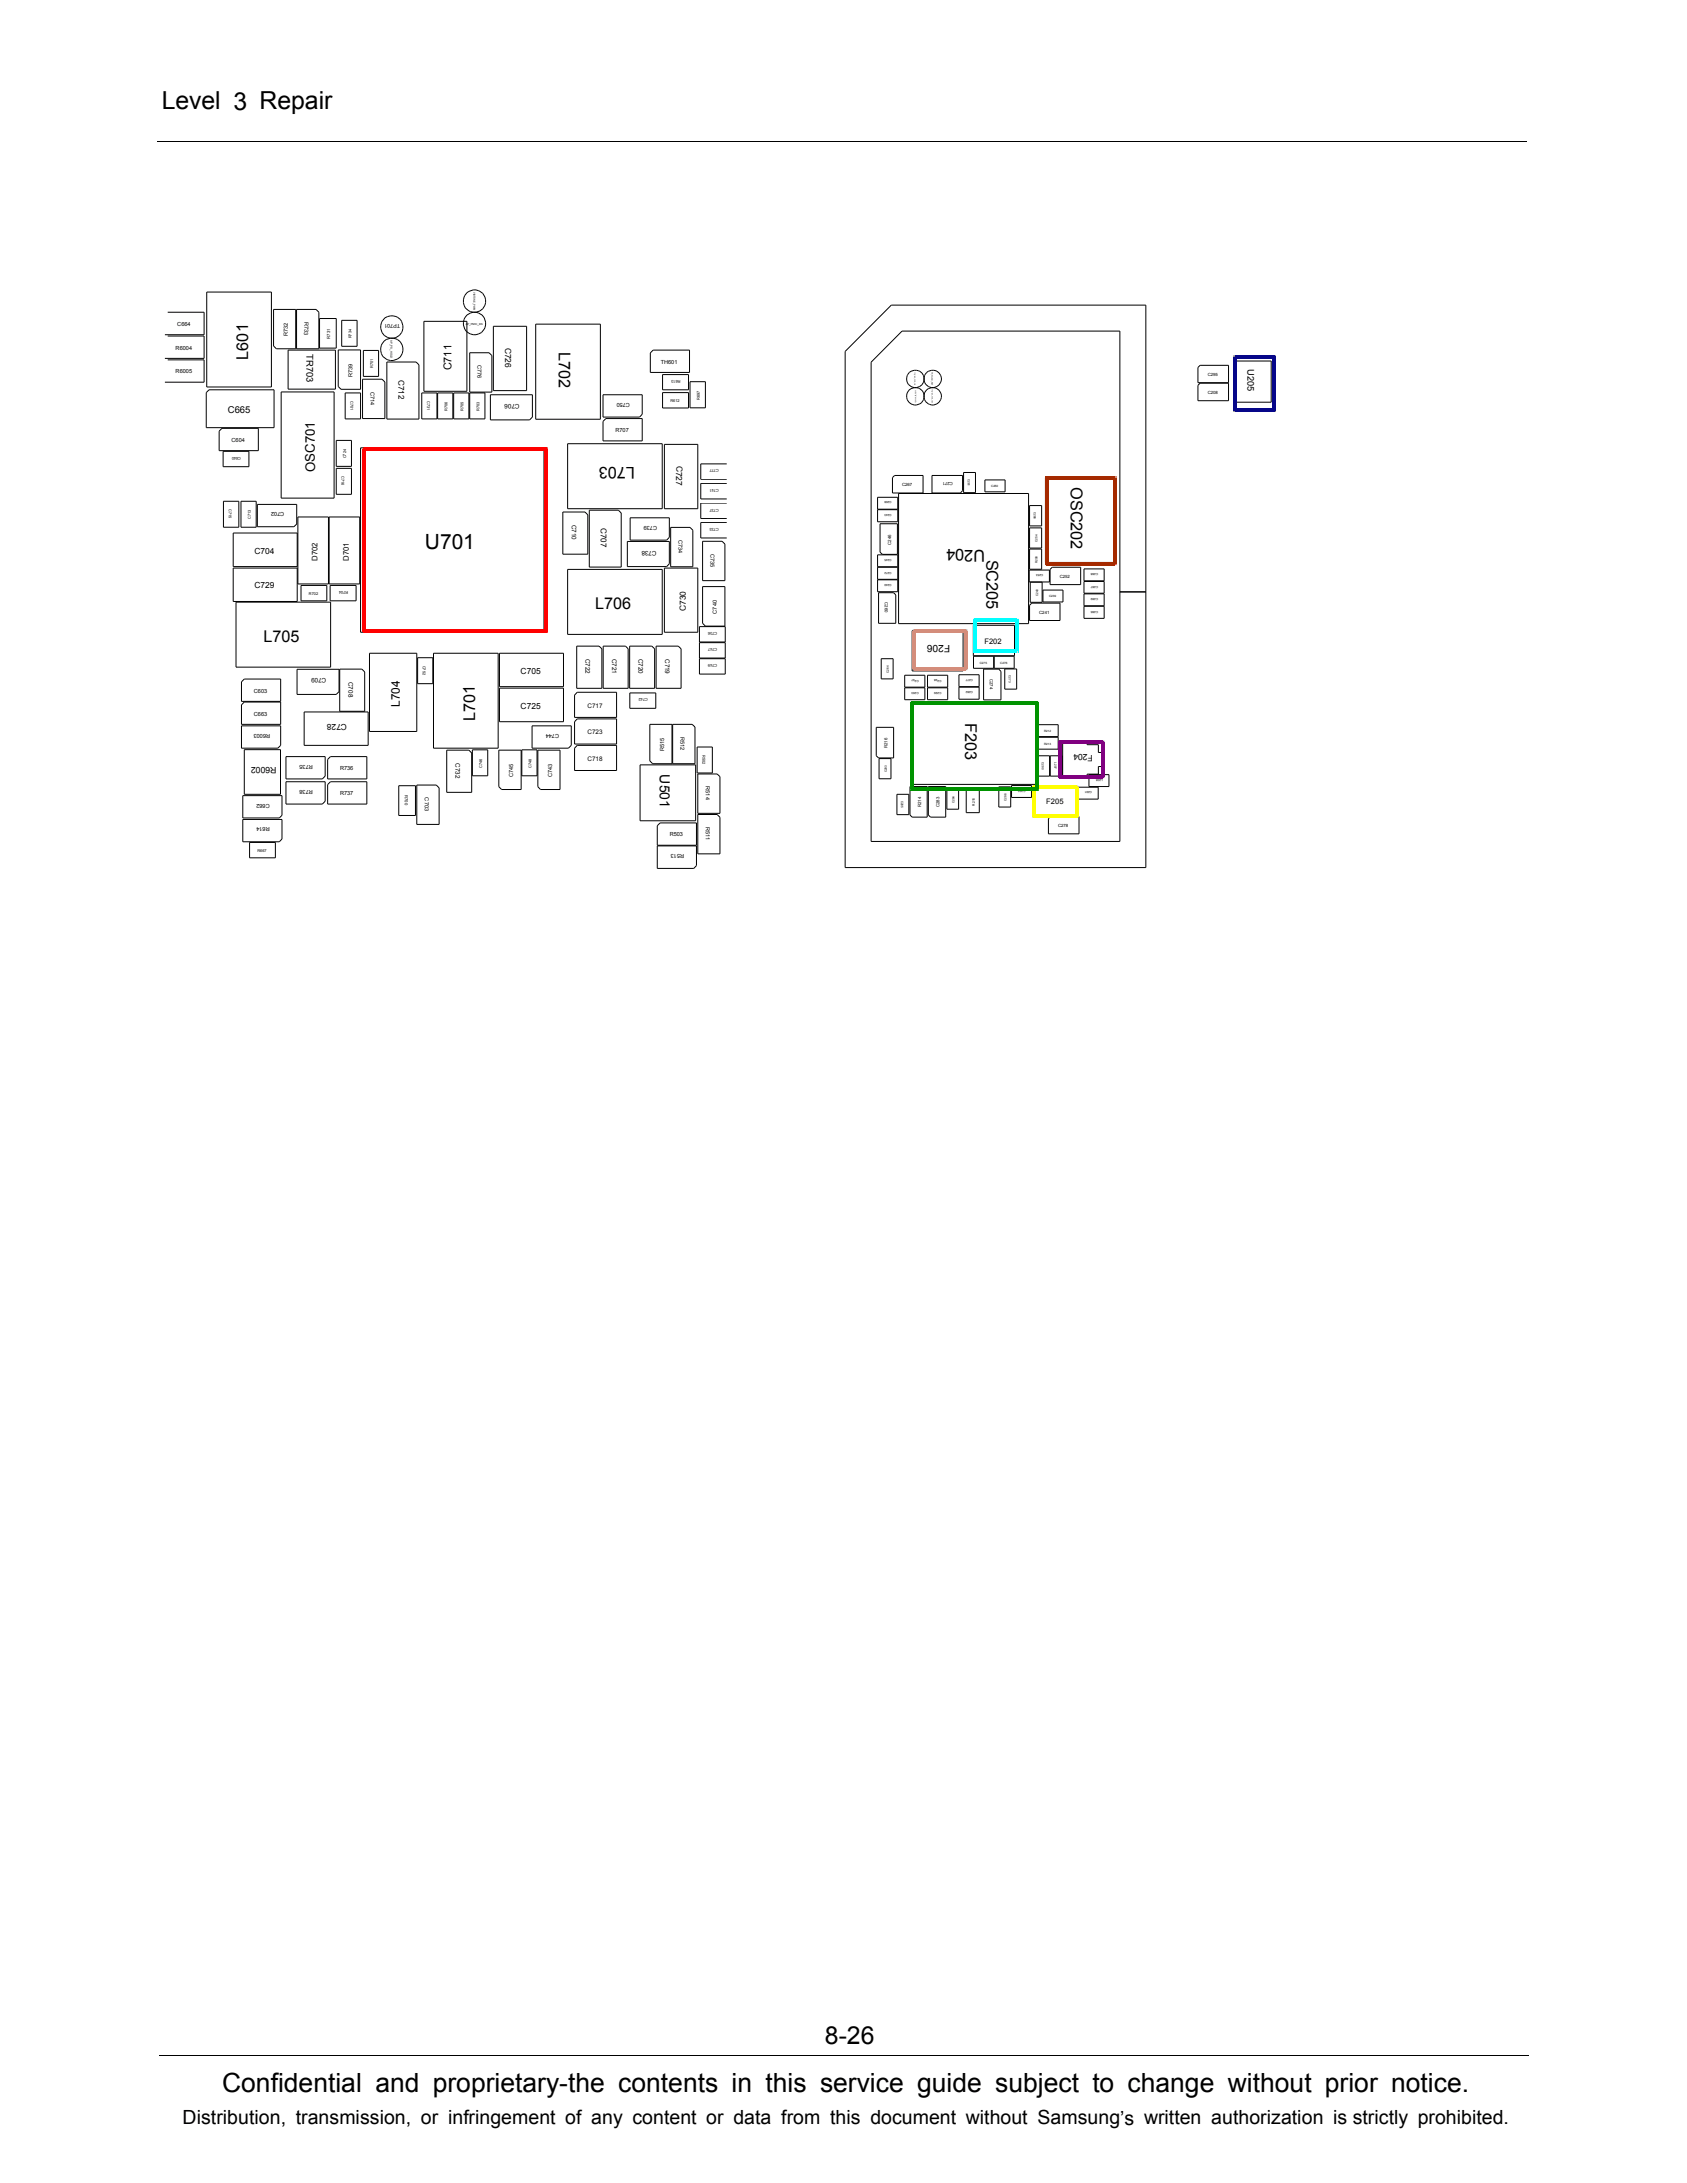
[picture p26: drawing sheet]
<svg xmlns="http://www.w3.org/2000/svg" width="216mm" height="279mm" viewBox="0 0 216 279" stroke-linecap="round" stroke-linejoin="round" font-family="sans-serif">
<defs><g id="words">
<text font-size="3.4" x="28.4" y="267.7">Confidential and proprietary-the contents in this service guide subject to change without prior notice.</text>
<g font-size="3.2">
<text x="20.7" y="14">Level 3 Repair</text>
<text x="105.6" y="261.6">8-26</text>
</g>
<text font-size="2.7" x="54.4" y="70.3">U701</text>
<text font-size="2.5" x="23.4" y="271.9">Distribution, transmission, or infringement of any content or data from this document without Samsung’s written authorization is strictly prohibited.</text>
<g font-size="2.1">
<text x="31.8" y="46" transform="rotate(-90 31.8 46)">L601</text>
<text x="71.5" y="45" transform="rotate(90 71.5 45)">L702</text>
<text x="81.3" y="59.8" transform="rotate(-180 81.3 59.8)">L703</text>
<text x="137.1" y="62.3" transform="rotate(90 137.1 62.3)">OSC202</text>
<text x="126.1" y="70.3" transform="rotate(-180 126.1 70.3)">U204</text>
<text x="126.2" y="71.6" transform="rotate(90 126.2 71.6)">SC205</text>
<text x="76.2" y="77.9">L706</text>
<text x="33.7" y="82.1">L705</text>
<text x="60.8" y="92.2" transform="rotate(-90 60.8 92.2)">L701</text>
<text x="123.5" y="92.5" transform="rotate(90 123.5 92.5)">F203</text>
</g>
<text font-size="1.8" x="84.5" y="99.1" transform="rotate(90 84.5 99.1)">U501</text>
<text font-size="1.7" x="40.3" y="60.4" transform="rotate(-90 40.3 60.4)">OSC701</text>
<text font-size="1.5" x="51.2" y="90.5" transform="rotate(-90 51.2 90.5)">L704</text>
<text font-size="1.4" x="57.8" y="47.4" transform="rotate(-90 57.8 47.4)">C711</text>
<text font-size="1.3" x="121.6" y="82.6" transform="rotate(-180 121.6 82.6)">F206</text>
<g font-size="1.2">
<text x="39.2" y="45.4" transform="rotate(90 39.2 45.4)">TR703</text>
<text x="159.7" y="47.3" transform="rotate(90 159.7 47.3)">U205</text>
<text x="29.2" y="52.8">C665</text>
</g>
<g font-size="1.1">
<text x="64.7" y="44.5" transform="rotate(90 64.7 44.5)">C726</text>
<text x="86.6" y="59.6" transform="rotate(90 86.6 59.6)">C727</text>
<text x="32.6" y="70.8">C704</text>
<text x="32.6" y="75.3">C729</text>
<text x="87.8" y="78.2" transform="rotate(-90 87.8 78.2)">C730</text>
<text x="66.6" y="86.2">C705</text>
<text x="44.4" y="92.7" transform="rotate(-180 44.4 92.7)">C728</text>
<text x="66.6" y="90.7">C725</text>
<text x="35.4" y="98.2" transform="rotate(-180 35.4 98.2)">R6002</text>
<text x="139.9" y="96.6" transform="rotate(-180 139.9 96.6)">F204</text>
</g>
<g font-size="1">
<text x="51" y="48.6" transform="rotate(90 51 48.6)">C712</text>
<text x="40.6" y="71.8" transform="rotate(-90 40.6 71.8)">D702</text>
<text x="44.6" y="71.8" transform="rotate(-90 44.6 71.8)">D701</text>
<text x="76.9" y="67.6" transform="rotate(90 76.9 67.6)">C707</text>
<text x="126" y="82.4">F202</text>
<text x="133.9" y="102.9">F205</text>
</g>
<g font-size=".8">
<text x="66.5" y="51.7" transform="rotate(-180 66.5 51.7)">C706</text>
<text x="73.2" y="67.2" transform="rotate(90 73.2 67.2)">C710</text>
<text x="84" y="70.5" transform="rotate(-180 84 70.5)">C738</text>
<text x="41.8" y="86.8" transform="rotate(-180 41.8 86.8)">C709</text>
<text x="44.6" y="87.3" transform="rotate(90 44.6 87.3)">C708</text>
<text x="75" y="84.3" transform="rotate(90 75 84.3)">C722</text>
<text x="78.3" y="84.3" transform="rotate(90 78.3 84.3)">C721</text>
<text x="81.7" y="84.3" transform="rotate(90 81.7 84.3)">C720</text>
<text x="85.1" y="84.3" transform="rotate(90 85.1 84.3)">C719</text>
<text x="75.2" y="90.6">C717</text>
<text x="75.2" y="94">C723</text>
<text x="58.3" y="97.7" transform="rotate(90 58.3 97.7)">C732</text>
<text x="75.2" y="97.4">C718</text>
</g>
<g font-size=".7">
<text x="22.7" y="41.7">C664</text>
<text x="39" y="41.2" transform="rotate(90 39 41.2)">R733</text>
<text x="51.2" y="41.4" transform="rotate(-180 51.2 41.4)">TP701</text>
<text x="22.5" y="44.8">R6004</text>
<text x="22.5" y="47.8">R6005</text>
<text x="36.9" y="43.1" transform="rotate(-90 36.9 43.1)">R732</text>
<text x="61.1" y="46.7" transform="rotate(90 61.1 46.7)">C776</text>
<text x="84.6" y="46.5">TH601</text>
<text x="45.1" y="48.2" transform="rotate(-90 45.1 48.2)">R739</text>
<text x="47.4" y="50.1" transform="rotate(90 47.4 50.1)">C714</text>
<text x="80.6" y="51.5" transform="rotate(-180 80.6 51.5)">C750</text>
<text x="29.6" y="56.6">C604</text>
<text x="78.8" y="55.3">R707</text>
<text x="36.4" y="65.6" transform="rotate(-180 36.4 65.6)">C702</text>
<text x="84.1" y="67.3" transform="rotate(-180 84.1 67.3)">C739</text>
<text x="86.8" y="69.1" transform="rotate(90 86.8 69.1)">C734</text>
<text x="90.9" y="70.9" transform="rotate(90 90.9 70.9)">C735</text>
<text x="91.8" y="78.5" transform="rotate(-90 91.8 78.5)">C740</text>
<text x="32.5" y="88.6">C603</text>
<text x="32.5" y="91.6">C663</text>
<text x="34.6" y="93.9" transform="rotate(-180 34.6 93.9)">R6003</text>
<text x="71.5" y="93.9" transform="rotate(-180 71.5 93.9)">C744</text>
<text x="87.1" y="94.3" transform="rotate(90 87.1 94.3)">R512</text>
<text x="40" y="101.1" transform="rotate(-180 40 101.1)">R738</text>
<text x="40" y="97.9" transform="rotate(-180 40 97.9)">R735</text>
<text x="43.5" y="98.6">R736</text>
<text x="43.5" y="101.8">R737</text>
<text x="65.7" y="99.5" transform="rotate(-90 65.7 99.5)">C745</text>
<text x="70.7" y="99.5" transform="rotate(-90 70.7 99.5)">C743</text>
<text x="85" y="96.2" transform="rotate(-90 85 96.2)">R515</text>
<text x="90.3" y="100.6" transform="rotate(90 90.3 100.6)">R514</text>
<text x="34.5" y="105.9" transform="rotate(-180 34.5 105.9)">R614</text>
<text x="34.5" y="102.9" transform="rotate(-180 34.5 102.9)">C662</text>
<text x="54.4" y="102.1" transform="rotate(90 54.4 102.1)">C703</text>
<text x="85.7" y="107.1">R503</text>
<text x="90.3" y="105.8" transform="rotate(90 90.3 105.8)">R511</text>
<text x="87.6" y="109.3" transform="rotate(-180 87.6 109.3)">R513</text>
</g>
<g font-size=".6">
<text x="154.6" y="50.4">C208</text>
<text x="154.6" y="48.1">C295</text>
<text x="115.4" y="62.2">C267</text>
<text x="122" y="61.7" transform="rotate(-180 122 61.7)">C271</text>
<text x="114.1" y="69.7" transform="rotate(-90 114.1 69.7)">C246</text>
<text x="113.2" y="77.1" transform="rotate(90 113.2 77.1)">C260</text>
<text x="135.6" y="74">C252</text>
<text x="133" y="78.5">C241</text>
<text x="126.7" y="86.9" transform="rotate(90 126.7 86.9)">C274</text>
<text x="113.6" y="95.8" transform="rotate(-90 113.6 95.8)">R216</text>
<text x="117.9" y="103.3" transform="rotate(-90 117.9 103.3)">R214</text>
<text x="120.2" y="103.3" transform="rotate(-90 120.2 103.3)">C283</text>
<text x="135.4" y="105.9">C278</text>
</g>
<g font-size=".5">
<text x="42.2" y="43.3" transform="rotate(-90 42.2 43.3)">R731</text>
<text x="45" y="43.3" transform="rotate(-90 45 43.3)">R734</text>
<text x="47.8" y="47.1" transform="rotate(-90 47.8 47.1)">R701</text>
<text x="44.9" y="51.3" transform="rotate(90 44.9 51.3)">C701</text>
<text x="54.7" y="51.3" transform="rotate(90 54.7 51.3)">C731</text>
<text x="57.3" y="52.6" transform="rotate(-90 57.3 52.6)">R706</text>
<text x="59.3" y="52.6" transform="rotate(-90 59.3 52.6)">R705</text>
<text x="61.4" y="52.6" transform="rotate(-90 61.4 52.6)">R703</text>
<text x="85.8" y="51.5">R612</text>
<text x="87.1" y="48.6" transform="rotate(-180 87.1 48.6)">R613</text>
<text x="89.6" y="51.2" transform="rotate(-90 89.6 51.2)">R697</text>
<text x="30.8" y="58.5" transform="rotate(-180 30.8 58.5)">C640</text>
<text x="44.3" y="58.7" transform="rotate(-90 44.3 58.7)">C724</text>
<text x="29.3" y="65.2" transform="rotate(90 29.3 65.2)">C715</text>
<text x="43.7" y="61" transform="rotate(90 43.7 61)">C716</text>
<text x="92" y="62.6" transform="rotate(-180 92 62.6)">C741</text>
<text x="92" y="60.1" transform="rotate(-180 92 60.1)">C777</text>
<text x="92" y="65.1" transform="rotate(-180 92 65.1)">C737</text>
<text x="32.1" y="66.5" transform="rotate(-90 32.1 66.5)">C713</text>
<text x="92" y="67.6" transform="rotate(-180 92 67.6)">C733</text>
<text x="39.5" y="76.1">R702</text>
<text x="44.6" y="75.6" transform="rotate(-180 44.6 75.6)">R704</text>
<text x="91.8" y="80.9" transform="rotate(-180 91.8 80.9)">C736</text>
<text x="91.8" y="83" transform="rotate(-180 91.8 83)">C747</text>
<text x="54.1" y="85.2" transform="rotate(90 54.1 85.2)">C752</text>
<text x="82.9" y="89.4" transform="rotate(-180 82.9 89.4)">C742</text>
<text x="91.8" y="85" transform="rotate(-180 91.8 85)">C749</text>
<text x="51.8" y="101.8" transform="rotate(90 51.8 101.8)">R700</text>
<text x="61.7" y="98.3" transform="rotate(-90 61.7 98.3)">C746</text>
<text x="68" y="98.3" transform="rotate(-90 68 98.3)">C748</text>
<text x="89.9" y="96.6" transform="rotate(90 89.9 96.6)">R502</text>
<text x="33" y="109">R667</text>
</g>
<g font-size=".4">
<text x="114.1" y="65.8" transform="rotate(-180 114.1 65.8)">C243</text>
<text x="114.1" y="64.2" transform="rotate(-180 114.1 64.2)">C268</text>
<text x="123.8" y="61.3" transform="rotate(90 123.8 61.3)">C261</text>
<text x="126.9" y="62.4">C250</text>
<text x="132.3" y="65.5" transform="rotate(90 132.3 65.5)">C266</text>
<text x="114.1" y="71.5" transform="rotate(-180 114.1 71.5)">C245</text>
<text x="132.8" y="69.3" transform="rotate(-90 132.8 69.3)">C254</text>
<text x="114.1" y="74.7" transform="rotate(-180 114.1 74.7)">C249</text>
<text x="114.1" y="73.2" transform="rotate(-180 114.1 73.2)">C272</text>
<text x="132.8" y="72.1" transform="rotate(-90 132.8 72.1)">R208</text>
<text x="132.8" y="76.3" transform="rotate(-90 132.8 76.3)">C240</text>
<text x="133.5" y="73.5" transform="rotate(-180 133.5 73.5)">C253</text>
<text x="134.3" y="76.5">C239</text>
<text x="140.5" y="76.5" transform="rotate(-180 140.5 76.5)">C289</text>
<text x="140.5" y="73.4" transform="rotate(-180 140.5 73.4)">C288</text>
<text x="140.5" y="75" transform="rotate(-180 140.5 75)">C287</text>
<text x="140.5" y="78.1" transform="rotate(-180 140.5 78.1)">C286</text>
<text x="113.8" y="86.1" transform="rotate(-90 113.8 86.1)">C264</text>
<text x="117.6" y="88.6" transform="rotate(-180 117.6 88.6)">C263</text>
<text x="117.6" y="87" transform="rotate(-180 117.6 87)">C297</text>
<text x="120.5" y="88.6" transform="rotate(-180 120.5 88.6)">C299</text>
<text x="120.5" y="87" transform="rotate(-180 120.5 87)">C298</text>
<text x="124.5" y="88.5" transform="rotate(-180 124.5 88.5)">C282</text>
<text x="124.5" y="86.9" transform="rotate(-180 124.5 86.9)">C277</text>
<text x="125.4" y="84.9">C275</text>
<text x="128" y="84.9">C276</text>
<text x="129.1" y="86.4" transform="rotate(90 129.1 86.4)">C273</text>
<text x="133.6" y="93.7">R212</text>
<text x="133.6" y="95.3">R213</text>
<text x="113.5" y="98.9" transform="rotate(-90 113.5 98.9)">C293</text>
<text x="131.2" y="101.1" transform="rotate(-180 131.2 101.1)">C292</text>
<text x="133.3" y="97.5" transform="rotate(90 133.3 97.5)">C290</text>
<text x="134.9" y="97.6" transform="rotate(90 134.9 97.6)">L207</text>
<text x="139.7" y="101.3" transform="rotate(-180 139.7 101.3)">C291</text>
<text x="141.1" y="99.7" transform="rotate(-180 141.1 99.7)">L208</text>
<text x="115.3" y="102.5" transform="rotate(90 115.3 102.5)">C285</text>
<text x="122.2" y="102.8" transform="rotate(-90 122.2 102.8)">C284</text>
<text x="124.8" y="103.1" transform="rotate(-90 124.8 103.1)">R215</text>
<text x="128.8" y="102.5" transform="rotate(-90 128.8 102.5)">C296</text>
</g>
<g font-size=".3">
<text x="59.6" y="41.6">AP_PMIC_EN</text>
<text x="60.6" y="37.4" transform="rotate(90 60.6 37.4)">VIBTONE_PWM</text>
<text x="50" y="43.6" transform="rotate(90 50 43.6)">AP_PS_HOLD</text>
</g>
<text font-size=".2" x="119.2" y="47.6" transform="rotate(90 119.2 47.6)">TP_WLAN_RST</text>
</g></defs>
<g fill="none" stroke="#000" stroke-width=".13">
<path d="M20.2 18.1h175.3M21.5 40h4.6v2.8h-5M26.5 37.4h8.2v12.1h-8.2zM35 39.6h2.8v5h-2.4l-.4-.3zM38 39.6h2.4l.4 .4v4.6h-2.8zM60.6 40h.3M60.6 40a1.44 1.44 0 0 1-1.1-2.2 1.44 1.44 0 0 1 2.5 0 1.44 1.44 0 0 1-1.1 2.2M60.9 40a1.45 1.45 0 0 1 1.1 2.2 1.45 1.45 0 0 1-2.5 0 1.45 1.45 0 0 1 1.1-2.2M114.1 39.1h32.5v71.9h-38.4v-66zM21.5 43h4.6v2.9h-5M21.5 46.1h4.6v2.8h-5M26.8 49.9h8.3v4.8h-8.7v-4.5z"/>
<path d="M28 55.2l.4-.4h4.7v2.9h-5.1zM28.6 57.8h3.3v1.9h-3.3zM36 50.2h6.8v13.6h-6.8zM36.9 44.8h6v5h-6zM40.9 40.8h2.1v3.8h-2.1zM43 56.4h2v3.3h-2zM43 59.9h2v3.4h-2zM43.3 44.8h2.8v5h-2.5l-.3-.3zM43.7 41h2v3.3h-2zM44.2 50.3h1.9v3.3h-1.9zM46.1 57.3h23.5v23.6h-23.5zM46.4 48.5h2.5l.4 .4v4.7h-2.9z"/>
<path d="M46.5 44.9h2v3.3h-2zM49.5 46.3h3.8l.3 .4v6.9h-4.1zM50 43.3h.3M50.3 43.3a1.44 1.44 0 0 0 1.1-2.2 1.44 1.44 0 0 0-2.5 0 1.44 1.44 0 0 0 1.1 2.2M50.3 43.3a1.44 1.44 0 0 1 1.1 2.2 1.44 1.44 0 0 1-2.5 0 1.44 1.44 0 0 1 1.1-2.2M54 50.3h1.9v3.3h-1.9zM54.3 41.1h5.5v9h-5.5zM56 50.3h2v3.3h-2zM58.1 50.3h1.9v3.3h-1.9zM60.1 50.3h2v3.3h-2zM60.1 45.1h2.5l.3 .4v4.7h-2.8zM62.8 50.5h5.3v2.9l-.3 .3h-5z"/>
<path d="M63.1 41.8h4.3v8.2h-4.3zM68.6 41.5h8.2v12.2h-8.2zM72.6 56.8h12.2v8.3h-12.2zM77.2 50.5h5v2.5l-.3 .4h-4.7zM77.5 53.6h4.7v2.8h-5v-2.5zM83.2 45.2l.4-.4h4.6v2.9h-5zM84.8 47.9h3.3v2h-3.3zM84.8 50.2h3.3v2h-3.3zM85 56.9h4.3v8.2h-4.3zM88.3 48.9h2v3.3h-2zM93 59.4h-3.3v1.9h3.3M115.4 42.4h27.9v65.3h-31.8v-61.3z"/>
<path d="M117 49.6h.3M117 49.6a1.12 1.12 0 0 0-1 1.2 1.12 1.12 0 0 0 1.1 1 1.12 1.12 0 0 0 1.2-.9M117.3 49.6a1.07 1.07 0 0 1 1 1M118.3 48.4a1.12 1.12 0 0 1 1.1-1 1.12 1.12 0 0 1 1.1 1.1 1.12 1.12 0 0 1-1 1.1M118.3 48.4a1.13 1.13 0 0 0-1.2-1 1.13 1.13 0 0 0-1.1 1.1 1.13 1.13 0 0 0 1 1.1M118.3 48.4v.2M118.3 50.6v.3M118.3 48.6a1.07 1.07 0 0 0 .9 1M118.3 48.6a1.1 1.1 0 0 1-1 1M119.2 49.6h.3M119.2 49.6a1.06 1.06 0 0 0-.9 1M119.5 49.6a1.12 1.12 0 0 1 1 1.2 1.12 1.12 0 0 1-1.1 1 1.12 1.12 0 0 1-1.1-.9"/>
<path d="M153.3 49.3l.3-.3h3.6v2.3h-3.9zM153.6 46.8h3.6v2.2h-3.9v-2zM158 46.2h4.7v5.3h-4.7zM162.9 48.3v2.2M28.6 64.2h2v3.3h-2zM29.8 72.7h8.2v4.3h-8.2zM29.8 68.2h8.2v4.3h-8.2zM30.2 77.1h12.1v8.3h-12.1zM30.8 64.2h2v3.3h-2zM32.9 64.6h5.1v2.5l-.4 .3h-4.7zM38.1 66.2h3.9v8.5h-3.9zM38.5 74.9h3.3v2h-3.3z"/>
<path d="M42.1 66.2h3.9v8.5h-3.9zM42.2 74.9h3.4v2h-3.4zM72 65.5h2.9l.3 .4v5h-3.2zM72.6 72.9h12.2v8.3h-12.2zM75.4 65.3h3.7l.4 .4v6.9h-4.1zM80.3 69.3h5.4v2.9l-.4 .3h-5zM80.6 66.3h5.1v2.5l-.4 .3h-4.7zM85 72.7h4.3v8.2h-4.3zM85.8 67.5h2.5l.4 .4v4.6h-2.9zM89.9 69.3h2.5l.4 .3v4.7h-2.9zM89.9 75.1h2.9v5h-2.5l-.4-.3zM93 61.9h-3.3v2h3.3"/>
<path d="M93 64.4h-3.3v2h3.3M93 66.9h-3.3v2h3.3M112.3 72.6h2.6v1.5h-2.6zM112.3 71h2.6v1.5h-2.6zM112.3 63.6h2.6v1.6h-2.6zM112.3 65.2h2.6v1.6h-2.6zM112.3 74.2h2.6v1.5h-2.6zM112.4 75.9h2l.2 .2v3.7h-2.2zM112.6 67h2.3v4h-2l-.3-.3zM114.5 60.9h3.6v2.2h-3.9v-2zM115 63.2h16.6v16.6h-16.6zM119.3 60.9h3.9v1.9l-.3 .3h-3.6z"/>
<path d="M123.3 60.5h1.5v2.6h-1.5zM126 61.4h2.6v1.5h-2.6zM131.7 73h2.6v1.5h-2.6zM131.8 77.5l.2-.3h3.7v2.2h-3.9zM131.8 64.7h1.5v2.6h-1.5zM131.8 67.6h1.5v2.5h-1.5zM131.8 70.3h1.5v2.6h-1.5zM131.8 74.5h1.6v2.6h-1.6zM133.5 75.5h2.5v1.5h-2.5zM133.8 61.1h8.9v10.9h-8.9zM134.7 72.6h3.6v2.2h-3.9v-1.9zM138.7 72.8h2.6v1.5h-2.6z"/>
<path d="M138.7 74.4h2.6v1.5h-2.6zM138.7 76h2.6v1.5h-2.6zM138.7 77.6h2.6v1.5h-2.6zM143.3 75.8h3.3M30.9 90.2l.4-.3h4.6v2.8h-5zM30.9 92.9h5v2.5l-.3 .4h-4.7zM31.3 86.9h4.6v2.9h-5v-2.5zM31.3 95.9h4.6v5.8h-4.6zM36.6 96.8h5v2.5l-.3 .4h-4.7zM38 85.7h5.4v2.8l-.4 .4h-5zM38.9 91.1h8.2v4.3h-8.2zM42.3 96.8h4.6v2.9h-5v-2.5z"/>
<path d="M43.5 85.6h2.8l.4 .4v5h-3.2zM47.3 83.6h6v10h-6zM53.4 84.2h2v3.3h-2zM55.5 83.6h8.3v12.2h-8.3zM57.2 96h2.8l.4 .4v5h-3.2zM60.5 96h1.9v3.3h-1.9zM63.8 96h2.9v5h-2.5l-.4-.3zM63.9 88.1h8.2v4.3h-8.2zM63.9 83.6h8.2v4.3h-8.2zM66.8 96h1.9v3.3h-1.9zM68.1 92.9h5v2.5l-.4 .4h-4.6zM68.8 96h2.9v5h-2.5l-.4-.3z"/>
<path d="M73.8 82.7h2.9l.3 .3v5.1h-3.2zM73.9 95.4h5v3.2h-5.4v-2.8zM73.9 88.6h5v3.2h-5.4v-2.8zM73.9 92h5v3.2h-5.4v-2.8zM77.2 82.7h2.9l.3 .3v5.1h-3.2zM80.6 82.7h2.8l.4 .3v5.1h-3.2zM80.6 88.7h3.3v2h-3.3zM81.9 97.9h7.1v7.2h-7.1zM83.2 92.7h2.8v5h-2.5l-.3-.3zM84 82.7h2.8l.4 .3v5.1h-3.2zM86.1 92.7h2.5l.3 .3v4.7h-2.8zM89.2 95.6h2v3.3h-2z"/>
<path d="M89.3 99.1h2.5l.3 .3v4.7h-2.8zM89.5 80.2h3.3v2h-3.3zM89.5 82.3h3.3v1.9h-3.3zM89.5 84.3h3.3v2h-3.3zM112.1 93.1h2.3v3.9h-2l-.3-.3zM112.5 97.1h1.5v2.6h-1.5zM112.8 84.3h1.5v2.6h-1.5zM115.8 86.4h2.6v1.5h-2.6zM115.8 88h2.6v1.6h-2.6zM116.6 89.8h16.2v10.6h-16.2zM116.7 80.7h6.6v5.2h-6.6zM118.7 86.4h2.6v1.5h-2.6z"/>
<path d="M118.7 88h2.6v1.6h-2.6zM122.7 86.4h2.6v1.5h-2.6zM122.7 87.9h2.6v1.6h-2.6zM124.6 80h5.2v3.9h-5.2zM124.6 84h2.6v1.5h-2.6zM125.9 85.6h1.9l.3 .3v3.7h-2.2zM127.2 84h2.6v1.5h-2.6zM128.6 85.6h1.5v2.6h-1.5zM132.8 96.7h1.5v2.6h-1.5zM132.8 92.8h2.6v1.5h-2.6zM132.8 94.4h2.6v1.5h-2.6zM134.4 96.7h1.5v2.6h-1.5z"/>
<path d="M136 95h3.1v.3h1.5v1h.4v1.8h-.4v1h-1.5v.3h-3.1zM139.4 99.1h2.5v1.6h-2.5zM31.1 101.8h5v2.6l-.3 .3h-4.7zM31.1 104.9h5v2.5l-.3 .3h-4.7zM31.9 107.8h3.3v2h-3.3zM36.6 100.1h5v2.5l-.3 .3h-4.7zM41.9 100.4l.4-.3h4.6v2.8h-5zM51 100.6h2.2v3.8h-2.2zM53.3 100.5h2.5l.4 .3v4.7h-2.9zM84.1 105.7l.4-.4h4.6v2.9h-5zM84.1 108.3h5v2.5l-.3 .3h-4.7zM89.3 104.2h2.5l.3 .4v4.7h-2.8z"/>
<path d="M114.8 101.7h1.5v2.6h-1.5zM116.5 100.7h2.2v3.9h-2l-.2-.3zM118.8 100.7h2.2v3.9h-1.9l-.3-.3zM121.2 101h1.5v2.6h-1.5zM123.7 101.1h1.6v2.9h-1.6zM127.8 100.7h1.5v2.6h-1.5zM129.5 100.5h2.5v1.6h-2.5zM132.5 100.5h5.2v3.9h-5.2zM134.2 104.8l.3-.3h3.6v2.2h-3.9zM138 100.8h2.5v1.5h-2.5zM20.4 263h175.3"/>
</g>
<g fill="#f00">
<path d="M69.7 57.5h.4v-.2h-.2v.4h-.2z" fill-rule="evenodd"/>
<path d="M69.7 80.6h.2v.4h.2v-.2h-.4z" fill-rule="evenodd"/>
<path d="M46.6 80.6h.2v.2h-.4v.2h.2z" fill-rule="evenodd"/>
<path d="M46.4 57.3v.2h.4v.2h-.2v-.4z" fill-rule="evenodd"/>
</g>
<path d="M46.6 57.5h23.3v23.3h-23.3z" fill="none" stroke="#f00" stroke-width=".4"/>
<g fill="#00f">
<path d="M162.9 45.7h.4v-.2h-.2v.4h-.2z" fill-rule="evenodd"/>
<path d="M162.9 52.3h.2v.4h.2v-.2h-.4z" fill-rule="evenodd"/>
<path d="M158 52.3h.2v.2h-.4v.2h.2z" fill-rule="evenodd"/>
<path d="M157.8 45.5v.2h.4v.2h-.2v-.4z" fill-rule="evenodd"/>
</g>
<path d="M158 45.7h5.1v6.8h-5.1M158 45.7v6.8" fill="none" stroke="#00f" stroke-width=".4"/>
<g fill="#ff0">
<path d="M137.6 100.7h.4v-.2h-.2v.4h-.2z" fill-rule="evenodd"/>
<path d="M137.6 104.2h.2v.4h.2v-.1h-.4z" fill-rule="evenodd"/>
<path d="M132.3 104.2h.2v.3h-.4v.1h.2z" fill-rule="evenodd"/>
<path d="M132.1 100.5v.2h.4v.2h-.2v-.4z" fill-rule="evenodd"/>
</g>
<path d="M132.3 100.7h5.5M132.3 100.7v3.7h5.5M137.8 100.7v3.8" fill="none" stroke="#ff0" stroke-width=".4"/>
<g fill="#800080">
<path d="M140.9 95h.4v-.2h-.2v.4h-.2z" fill-rule="evenodd"/>
<path d="M140.9 99.2h.2v.4h.2v-.2h-.4z" fill-rule="evenodd"/>
<path d="M135.6 99.2h.2v.2h-.4v.2h.2z" fill-rule="evenodd"/>
<path d="M135.4 94.8v.2h.4v.2h-.2v-.4z" fill-rule="evenodd"/>
</g>
<path d="M135.6 99.4h5.5M135.6 99.4v-4.4h5.5v4.4" fill="none" stroke="#800080" stroke-width=".4"/>
<g fill="#009300">
<path d="M132.6 90h.4v-.2h-.2v.4h-.2z" fill-rule="evenodd"/>
<path d="M132.6 100.8h.2v.4h.2v-.2h-.4z" fill-rule="evenodd"/>
<path d="M116.6 100.8h.3v.2h-.4v.2h.1z" fill-rule="evenodd"/>
<path d="M116.5 89.8v.2h.4v.2h-.3v-.4z" fill-rule="evenodd"/>
</g>
<path d="M116.6 101h16.2M116.7 101l-.1-11h16.2v11" fill="none" stroke="#009300" stroke-width=".4"/>
<g fill="#0ff">
<path d="M130 79.4h.4v-.2h-.2v.4h-.2z" fill-rule="evenodd"/>
<path d="M130 83.1h.2v.4h.2v-.1h-.4z" fill-rule="evenodd"/>
<path d="M124.7 83.1h.2v.3h-.4v.1h.2z" fill-rule="evenodd"/>
<path d="M124.5 79.2v.2h.4v.2h-.2v-.4z" fill-rule="evenodd"/>
</g>
<path d="M124.7 79.4h5.5v4l-5.5-.1z" fill="none" stroke="#0ff" stroke-width=".4"/>
<g fill="#ea8065">
<path d="M123.4 80.8h.4v-.2h-.2v.4h-.2z" fill-rule="evenodd"/>
<path d="M123.4 85.4h.2v.4h.2v-.2h-.4z" fill-rule="evenodd"/>
<path d="M117 85.4h.2v.2h-.4v.2h.2z" fill-rule="evenodd"/>
<path d="M116.8 80.6v.2h.4v.2h-.2v-.4z" fill-rule="evenodd"/>
</g>
<path d="M117 85.6h6.6M123.6 80.8v4.8M123.6 80.8h-6.6v4.8" fill="none" stroke="#ea8065" stroke-width=".4"/>
<g fill="#a52a00">
<path d="M142.5 61.1h.4v-.2h-.2v.4h-.2z" fill-rule="evenodd"/>
<path d="M142.5 71.9h.2v.4h.2v-.2h-.4z" fill-rule="evenodd"/>
<path d="M133.9 71.9h.3v.2h-.4v.2h.1z" fill-rule="evenodd"/>
<path d="M133.8 60.9v.2h.4v.2h-.3v-.4z" fill-rule="evenodd"/>
</g>
<path d="M133.9 61.1h8.8v11M133.9 72.1h8.8M134 61.1v11" fill="none" stroke="#a52a00" stroke-width=".4"/>
<use href="#words"/>
</svg>
